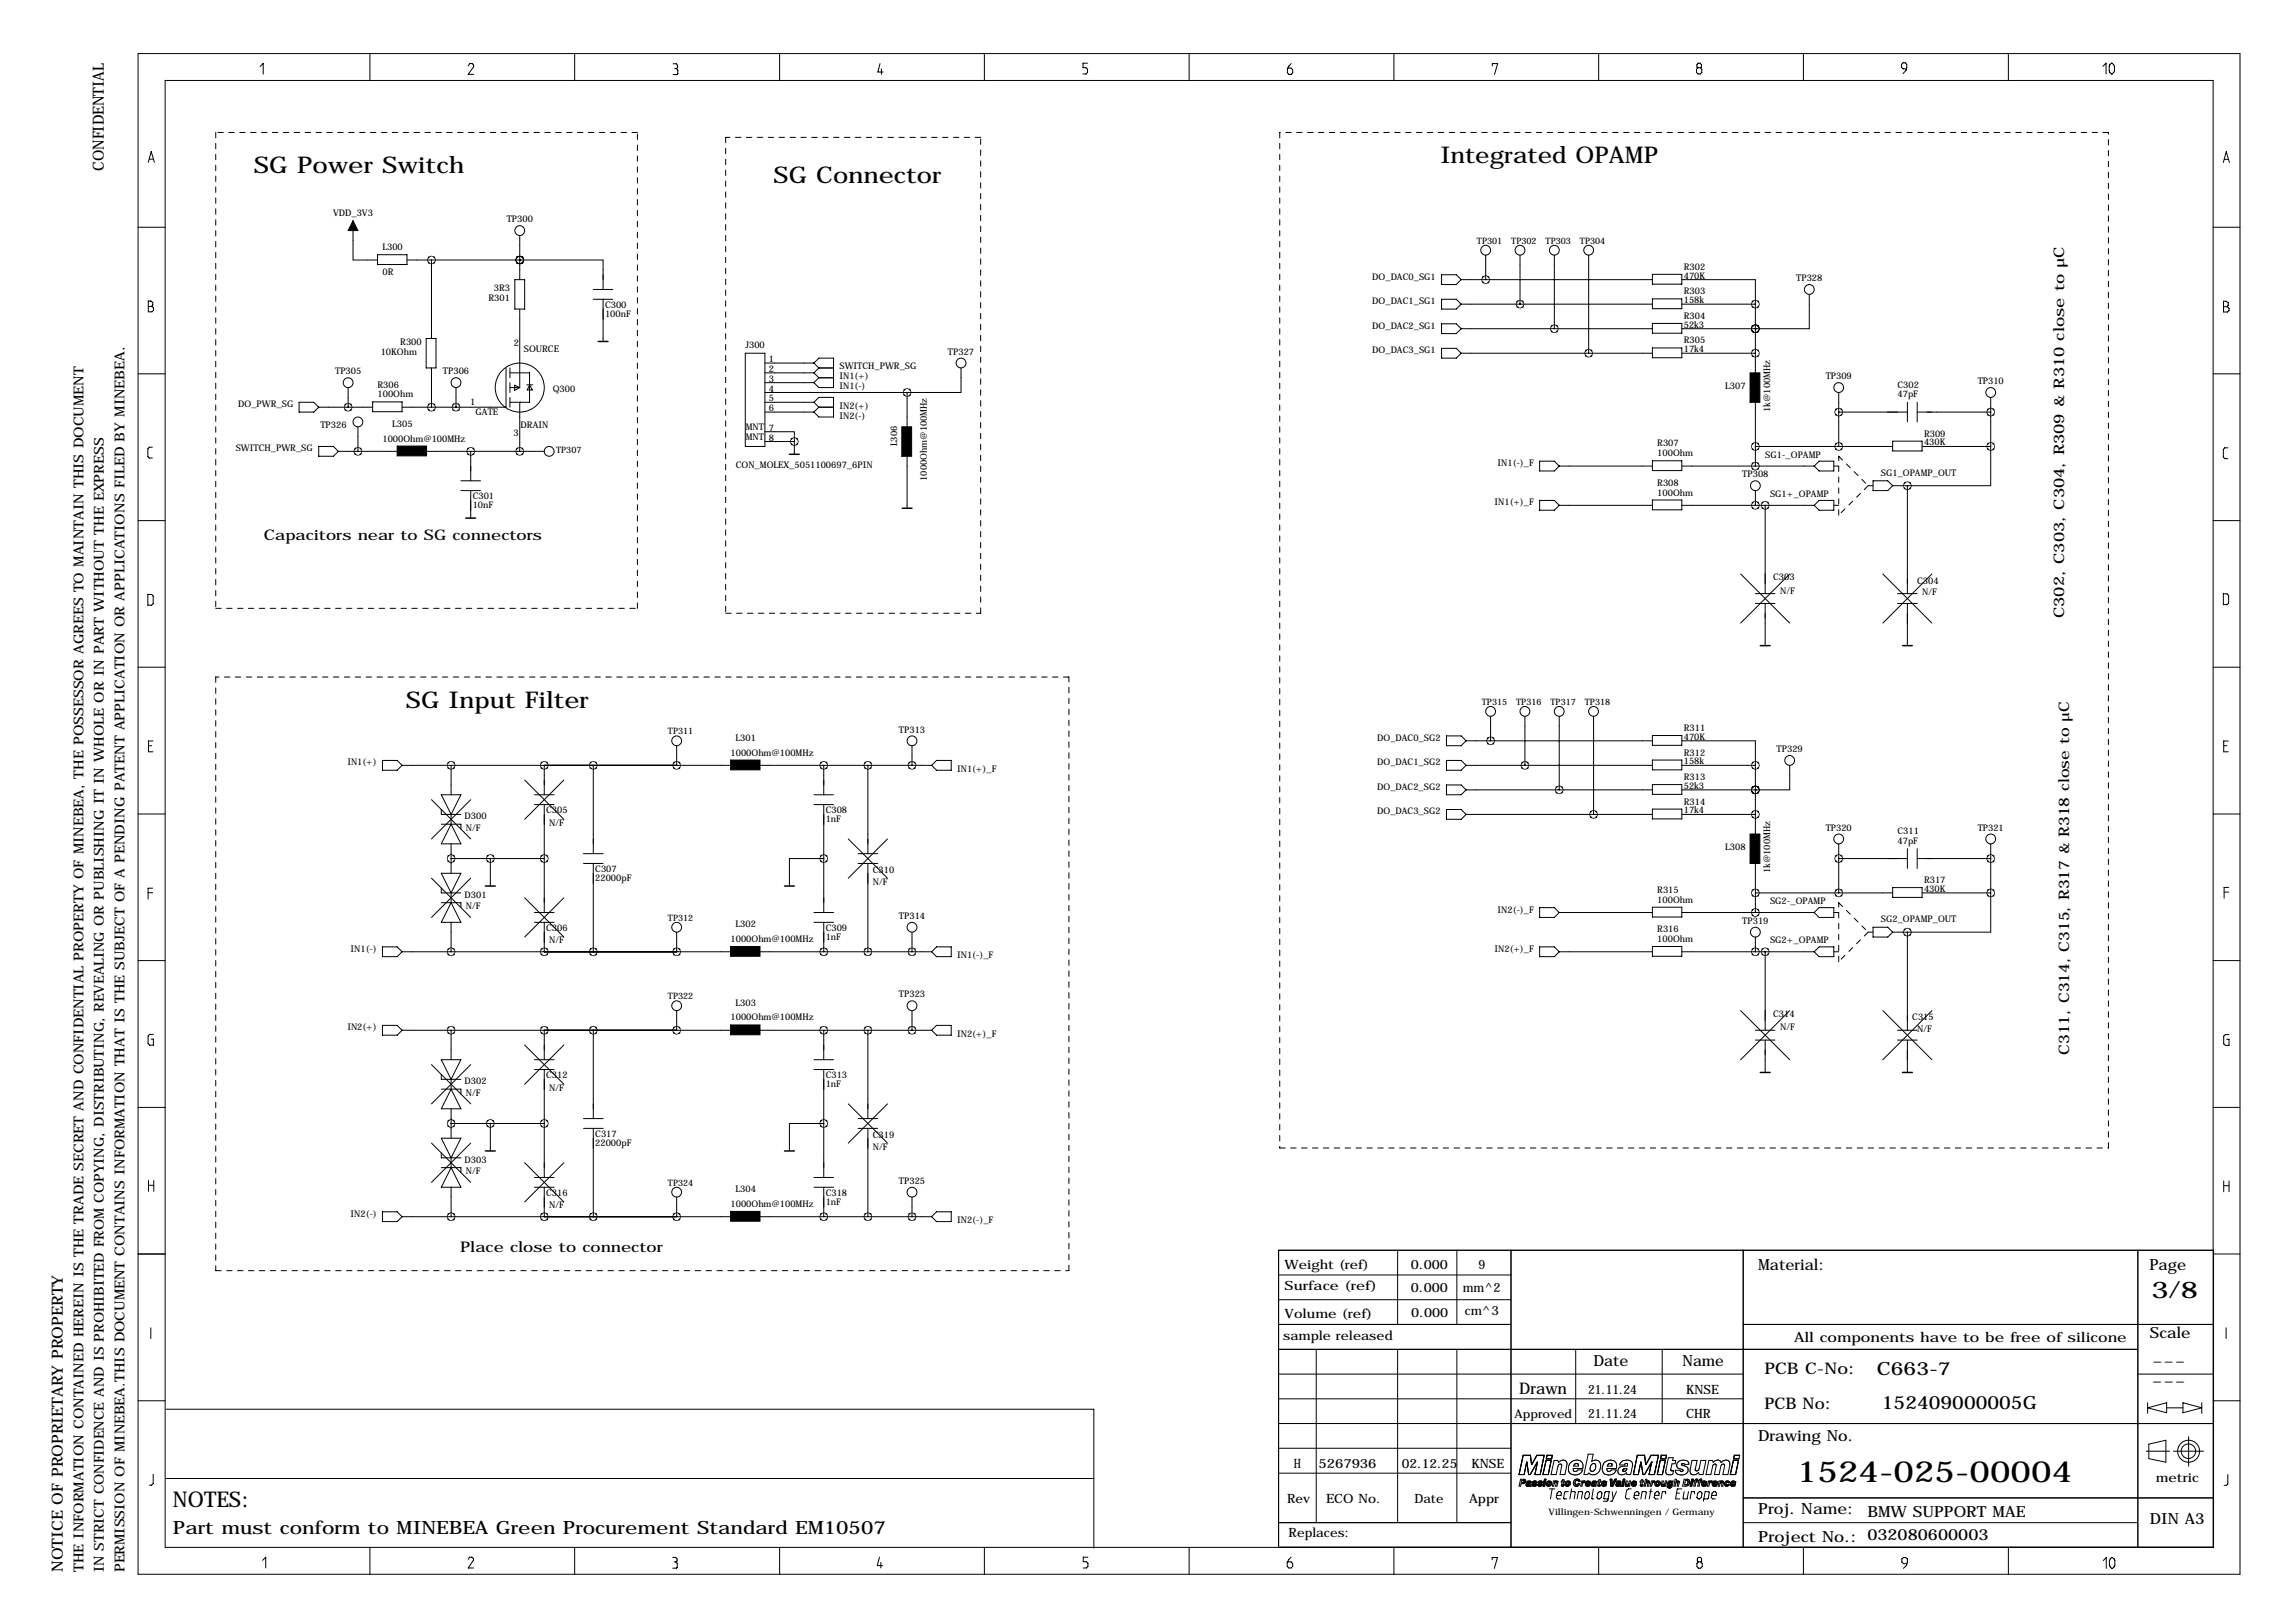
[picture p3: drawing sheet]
<svg xmlns="http://www.w3.org/2000/svg" width="594mm" height="419mm" viewBox="0 0 594 419" stroke-linecap="round" stroke-linejoin="round" font-family="sans-serif">
<defs><g id="words">
<text font-size="7.6" x="465.4" y="383.7">1524-025-00004</text>
<g font-size="6">
<text x="65.7" y="44.8">SG Power Switch</text>
<text x="200.4" y="47.3">SG Connector</text>
<text x="373.1" y="42.2">Integrated OPAMP</text>
<text x="105.1" y="183.2">SG Input Filter</text>
<text x="557.2" y="335.9">3/8</text>
</g>
<text font-size="5.6" x="44.8" y="390">NOTES:</text>
<g font-size="4.7">
<text x="486.2" y="355.9">C663-7</text>
<text x="487.4" y="364.7">152409000005G</text>
<text x="44.8" y="397.2">Part must conform to MINEBEA Green Procurement Standard EM10507</text>
</g>
<g font-size="4.1">
<text x="457" y="355.8">PCB C-No:</text>
<text x="393.5" y="360.9">Drawn</text>
<text x="457" y="364.7">PCB No:</text>
</g>
<g font-size="4">
<text x="26.9" y="44.3" transform="rotate(-90 26.9 44.3)">CONFIDENTIAL</text>
<text x="455.4" y="328.7">Material:</text>
<text x="556.7" y="328.7">Page</text>
<text x="556.9" y="346.5">Scale</text>
<text x="412.7" y="353.6">Date</text>
<text x="435.8" y="353.6">Name</text>
<text x="557.3" y="358.9">---</text>
<text x="455.4" y="373.1">Drawing No.</text>
<text x="455.4" y="392">Proj. Name:</text>
<text x="483.7" y="392.6">BMW SUPPORT MAE</text>
<text x="556.9" y="394.5">DIN A3</text>
<text x="455.4" y="399.1">Project No.: 032080600003</text>
<text x="16.3" y="407" transform="rotate(-90 16.3 407)">NOTICE OF PROPRIETARY PROPERTY</text>
</g>
<text font-size="3.9" x="557.4" y="353.7">---</text>
<g font-size="3.8">
<text x="68.4" y="139.9">Capacitors near to SG connectors</text>
<text x="534.7" y="160" transform="rotate(-90 534.7 160)">C302, C303, C304, R309 &amp; R310 close to µC</text>
<text x="535.9" y="273" transform="rotate(-90 535.9 273)">C311, C314, C315, R317 &amp; R318 close to µC</text>
<text x="119.2" y="324.1">Place close to connector</text>
</g>
<g font-size="3.6">
<text x="464.7" y="347.3">All components have to be free of silicone</text>
<text x="21.6" y="407" transform="rotate(-90 21.6 407)">THE INFORMATION CONTAINED HEREIN IS THE TRADE SECRET AND CONFIDENTIAL PROPERTY OF MINEBEA, THE POSSESSOR AGREES TO MAINTAIN THIS DOCUMENT</text>
<text x="26.9" y="407" transform="rotate(-90 26.9 407)">IN STRICT CONFIDENCE AND IS PROHIBITED FROM COPYING, DISTRIBUTING, REVEALING OR PUBLISHING IT IN WHOLE OR IN PART WITHOUT THE EXPRESS</text>
<text x="32.3" y="407" transform="rotate(-90 32.3 407)">PERMISSION OF MINEBEA.THIS DOCUMENT CONTAINS INFORMATION THAT IS THE SUBJECT OF A PENDING PATENT APPLICATION OR APPLICATIONS FILED BY MINEBEA.</text>
</g>
<g font-size="3.3">
<text x="332.7" y="328.6">Weight (ref)</text>
<text x="365.4" y="328.4">0.000</text>
<text x="382.9" y="328.4">9</text>
<text x="332.7" y="334">Surface (ref)</text>
<text x="365.4" y="334.6">0.000</text>
<text x="378.9" y="334.4">mm^2</text>
<text x="332.7" y="341.1">Volume (ref)</text>
<text x="365.5" y="340.9">0.000</text>
<text x="379.4" y="340.4">cm^3</text>
<text x="332.3" y="346.9">sample released</text>
<text x="411.3" y="360.8">21.11.24</text>
<text x="436.7" y="360.8">KNSE</text>
<text x="411.3" y="367.2">21.11.24</text>
<text x="436.7" y="367.2">CHR</text>
<text x="335.1" y="379.9">H</text>
<text x="341.5" y="379.9">5267936</text>
<text x="363.1" y="379.9">02.12.25</text>
<text x="381.1" y="379.9">KNSE</text>
<text x="558.4" y="383.7">metric</text>
<text x="333.4" y="389.1">Rev</text>
<text x="343.5" y="389.1">ECO No.</text>
<text x="366.4" y="389.1">Date</text>
<text x="380.5" y="389.1">Appr</text>
<text x="333.8" y="398">Replaces:</text>
</g>
<text font-size="3.1" x="392.3" y="367.2">Approved</text>
<g font-size="2.4">
<text x="86.3" y="55.9">VDD_3V3</text>
<text x="131.2" y="57.5">TP300</text>
<text x="99.1" y="64.8">L300</text>
<text x="99.1" y="71.1">0R</text>
<text x="436.1" y="69.9">R302</text>
<text x="126.5" y="77.9">R301</text>
<text x="127.9" y="75.3">3R3</text>
<text x="355.4" y="72.4">DO_DAC0_SG1</text>
<text x="436.1" y="76.2">R303</text>
<text x="436.1" y="72.1">470K</text>
<text x="465.3" y="72.8">TP328</text>
<text x="156.7" y="79.8">C300</text>
<text x="156.7" y="82">100nF</text>
<text x="355.4" y="78.7">DO_DAC1_SG1</text>
<text x="436.1" y="82.6">R304</text>
<text x="436.1" y="78.5">158k</text>
<text x="103.7" y="89.3">R300</text>
<text x="133.1" y="89.7">2</text>
<text x="355.4" y="85.1">DO_DAC2_SG1</text>
<text x="436.1" y="84.8">52k3</text>
<text x="436.1" y="88.9">R305</text>
<text x="98.6" y="91.8">10KOhm</text>
<text x="135.7" y="91">SOURCE</text>
<text x="193.1" y="90.2">J300</text>
<text x="199.1" y="93.7">1</text>
<text x="217.4" y="95.6">SWITCH_PWR_SG</text>
<text x="245.5" y="91.8">TP327</text>
<text x="355.4" y="91.4">DO_DAC3_SG1</text>
<text x="436.1" y="91.2">17k4</text>
<text x="86.8" y="96.9">TP305</text>
<text x="97.8" y="100.3">R306</text>
<text x="114.7" y="96.9">TP306</text>
<text x="143.2" y="101.6">Q300</text>
<text x="199.1" y="101.3">4</text>
<text x="199.1" y="98.8">3</text>
<text x="199.1" y="96.3">2</text>
<text x="217.4" y="98.2">IN1(+)</text>
<text x="217.4" y="100.7">IN1(-)</text>
<text x="446.8" y="100.7">L307</text>
<text x="472.9" y="98.2">TP309</text>
<text x="491.5" y="100.3">C302</text>
<text x="512.2" y="99.5">TP310</text>
<text x="61.7" y="105.4">DO_PWR_SG</text>
<text x="97.8" y="102.9">100Ohm</text>
<text x="121.8" y="104.9">1</text>
<text x="123.2" y="107.5">GATE</text>
<text x="199.1" y="103.9">5</text>
<text x="199.1" y="106.4">6</text>
<text x="217.4" y="105.8">IN2(+)</text>
<text x="458.5" y="106.7" transform="rotate(-90 458.5 106.7)">1k@100MHz</text>
<text x="491.5" y="102.9">47pF</text>
<text x="83" y="110.9">TP326</text>
<text x="101.6" y="110.5">L305</text>
<text x="133" y="112.8">3</text>
<text x="134.8" y="110.9">DRAIN</text>
<text x="193.1" y="111.3">MNT</text>
<text x="193.1" y="113.9">MNT</text>
<text x="199.1" y="111.5">7</text>
<text x="217.4" y="108.3">IN2(-)</text>
<text x="498.3" y="113">R309</text>
<text x="61.1" y="116.8">SWITCH_PWR_SG</text>
<text x="99.1" y="114.3">1000Ohm@100MHz</text>
<text x="199.1" y="114">8</text>
<text x="232.4" y="115.6" transform="rotate(-90 232.4 115.6)">L306</text>
<text x="429.3" y="115.6">R307</text>
<text x="429.3" y="118.1">100Ohm</text>
<text x="457.2" y="118.5">SG1-_OPAMP</text>
<text x="498.3" y="115.3">430K</text>
<text x="190.6" y="121">CON_MOLEX_5051100697_6PIN</text>
<text x="240" y="124.5" transform="rotate(-90 240 124.5)">1000Ohm@100MHz</text>
<text x="387.9" y="120.7">IN1(-)_F</text>
<text x="429.3" y="125.7">R308</text>
<text x="451.3" y="123.6">TP308</text>
<text x="487.2" y="123.2">SG1_OPAMP_OUT</text>
<text x="122.4" y="129.3">C301</text>
<text x="122.4" y="131.6">10nF</text>
<text x="387.1" y="130.8">IN1(+)_F</text>
<text x="429.3" y="128.3">100Ohm</text>
<text x="458.5" y="128.7">SG1+_OPAMP</text>
<text x="459.3" y="150.3">C303</text>
<text x="461.1" y="153.7">N/F</text>
<text x="496.6" y="151.1">C304</text>
<text x="497.8" y="154.1">N/F</text>
<text x="190.5" y="191.8">L301</text>
<text x="232.8" y="189.6">TP313</text>
<text x="356.7" y="191.8">DO_DAC0_SG2</text>
<text x="436.1" y="189.2">R311</text>
<text x="436.1" y="191.5">470K</text>
<text x="189.2" y="195.6">1000Ohm@100MHz</text>
<text x="436.1" y="195.6">R312</text>
<text x="436.1" y="197.9">158k</text>
<text x="460.2" y="194.7">TP329</text>
<text x="90" y="198.1">IN1(+)</text>
<text x="247.9" y="199.8">IN1(+)_F</text>
<text x="356.7" y="198.1">DO_DAC1_SG2</text>
<text x="436.1" y="201.9">R313</text>
<text x="356.7" y="204.5">DO_DAC2_SG2</text>
<text x="436.1" y="204.2">52k3</text>
<text x="436.1" y="208.3">R314</text>
<text x="120.3" y="212.1">D300</text>
<text x="120.6" y="215">N/F</text>
<text x="141.5" y="210.6">C305</text>
<text x="142.2" y="213.8">N/F</text>
<text x="213.9" y="210.6">C308</text>
<text x="213.9" y="212.9">1nF</text>
<text x="356.7" y="210.8">DO_DAC3_SG2</text>
<text x="436.1" y="210.6">17k4</text>
<text x="472.9" y="215">TP320</text>
<text x="491.5" y="215.9">C311</text>
<text x="512.2" y="215">TP321</text>
<text x="446.8" y="220.1">L308</text>
<text x="491.5" y="218.4">47pF</text>
<text x="154.2" y="225.8">C307</text>
<text x="226.1" y="226.1">C310</text>
<text x="458.5" y="226.1" transform="rotate(-90 458.5 226.1)">1k@100MHz</text>
<text x="120.3" y="232.4">D301</text>
<text x="154.2" y="228.1">22000pF</text>
<text x="226.1" y="229">N/F</text>
<text x="429.3" y="231.1">R315</text>
<text x="429.3" y="233.7">100Ohm</text>
<text x="498.3" y="228.6">R317</text>
<text x="498.3" y="230.9">430K</text>
<text x="120.6" y="235.3">N/F</text>
<text x="232.8" y="237.9">TP314</text>
<text x="387.9" y="236.2">IN2(-)_F</text>
<text x="451.3" y="239.2">TP319</text>
<text x="458.5" y="234.1">SG2-_OPAMP</text>
<text x="487.2" y="238.8">SG2_OPAMP_OUT</text>
<text x="141.5" y="241">C306</text>
<text x="142.2" y="244.2">N/F</text>
<text x="189.2" y="243.8">1000Ohm@100MHz</text>
<text x="190.5" y="240">L302</text>
<text x="213.9" y="241">C309</text>
<text x="213.9" y="243.3">1nF</text>
<text x="429.3" y="241.3">R316</text>
<text x="429.3" y="243.8">100Ohm</text>
<text x="458.5" y="244.2">SG2+_OPAMP</text>
<text x="90.8" y="246.4">IN1(-)</text>
<text x="247.9" y="248">IN1(-)_F</text>
<text x="387.1" y="246.4">IN2(+)_F</text>
<text x="190.5" y="260.4">L303</text>
<text x="232.8" y="258.2">TP323</text>
<text x="459.3" y="263.3">C314</text>
<text x="90" y="266.7">IN2(+)</text>
<text x="189.2" y="264.2">1000Ohm@100MHz</text>
<text x="247.9" y="268.4">IN2(+)_F</text>
<text x="461.1" y="266.7">N/F</text>
<text x="495.3" y="264.2">C315</text>
<text x="496.6" y="267.1">N/F</text>
<text x="120.3" y="280.7">D302</text>
<text x="141.5" y="279.1">C312</text>
<text x="213.9" y="279.1">C313</text>
<text x="213.9" y="281.4">1nF</text>
<text x="120.6" y="283.6">N/F</text>
<text x="142.2" y="282.3">N/F</text>
<text x="154.2" y="294.4">C317</text>
<text x="154.2" y="296.7">22000pF</text>
<text x="226.1" y="294.6">C319</text>
<text x="226.1" y="297.6">N/F</text>
<text x="120.3" y="301">D303</text>
<text x="120.6" y="303.9">N/F</text>
<text x="141.5" y="309.6">C316</text>
<text x="190.5" y="308.6">L304</text>
<text x="213.9" y="309.6">C318</text>
<text x="213.9" y="311.9">1nF</text>
<text x="232.8" y="306.5">TP325</text>
<text x="90.8" y="315">IN2(-)</text>
<text x="142.2" y="312.8">N/F</text>
<text x="189.2" y="312.4">1000Ohm@100MHz</text>
<text x="247.9" y="316.6">IN2(-)_F</text>
</g>
<g font-size="2.3">
<text x="382.5" y="63.1">TP301</text>
<text x="391.4" y="63.1">TP302</text>
<text x="400.3" y="63.1">TP303</text>
<text x="409.2" y="63.1">TP304</text>
<text x="144" y="117.2">TP307</text>
<text x="383.8" y="182.5">TP315</text>
<text x="392.7" y="182.5">TP316</text>
<text x="401.6" y="182.5">TP317</text>
<text x="410.5" y="182.5">TP318</text>
<text x="173" y="190.1">TP311</text>
<text x="173" y="238.3">TP312</text>
<text x="173" y="258.7">TP322</text>
<text x="173" y="306.9">TP324</text>
<text x="401.1" y="392.2">Villingen-Schwenningen / Germany</text>
</g>
</g></defs>
<g fill="none" stroke="#000" stroke-width=".26">
<path d="M35.8 13.9h544.4v393.6h-544.4zM67.4 17.2l.8-.8v2.8M95.8 13.9v6.9M121.3 17.1l.4-.6h.6l.4 .4v.4l-1.4 2h1.4M148.8 13.9v6.9M174.3 16.5h.9l.3 .4v.6l-.3 .2M174.8 17.7h.4M175.2 17.7l.4 .4v1l-.2 .2h-1.1M201.9 13.9v6.9M227.9 16.5l-.5 2.1h1.4M228.3 17.8v1.5M255 13.9v6.9"/>
<path d="M281.7 16.4h-1.2v1.1h.8l.4 .4v.8l-.4 .5h-.8M308 13.9v6.9M334.4 16.5l-.9 1.3v1l.4 .5h.5l.4-.5v-.8l-.4-.4h-.8M361 13.9v6.9M386.5 17.1v-.6h1.4l-.8 2.8M414.1 13.9v6.9M439.8 17.5l-.4 .4v.8l.4 .5h.6l.4-.5v-.8l-.4-.4M439.8 17.5l-.3-.1v-.6l.3-.4h.6l.3 .4v.6l-.3 .1M439.8 17.5h.6M467.1 13.9v6.9M493.8 17.8h-.9l-.4-.4v-.7l.4-.4h.6l.4 .4-.2 1.5-.8 .9M520.2 13.9v6.9"/>
<path d="M544.7 17.2l.8-.8v2.8M546.9 16.4l.6 .4 .2 .4v1.1l-.6 .9-.6-.5-.2-.4v-1.1zM35.8 58.8h7M38.4 42l.8-2.8 .8 2.8M38.7 41.2h1M91.4 57.1v10.2h6.4M573.2 58.8h7M575.9 42.1l.7-2.8 .8 2.8M576.1 41.2h1.1M38.4 79.3h1l.4 .4v.6l-.4 .4h-1v-2.8l.8 .1 .4 .3v.6l-.4 .4M97.8 65.9h7.6v2.6h-7.6zM105.4 67.3h29.2"/>
<path d="M111.8 67.3v20.3M133.3 72.4h2.6v7.6h-2.6zM134.6 67.3h.1M134.6 67.3h21.6v7.6M134.6 61v11.4M153.7 74.9h5M153.7 77.5h5M156.2 77.5v10.9M373.4 77.5h3.8l1.3 1.2-1.3 1.3h-3.8zM373.4 71.1h3.8l1.3 1.3-1.3 1.3h-3.8zM378.5 78.7h49.5M378.5 72.4h49.5"/>
<path d="M384.8 66v6.4M393.7 66v12.7M402.6 66v19.1M411.5 66v25.4M428 71h7.6v2.6h-7.6zM428 77.4h7.6v2.5h-7.6zM435.6 72.4h19.1v6.3M435.6 78.7h19.1M454.7 78.7v17.8M468.6 76.2v8.9h-13.9M575.9 79.4h1l.4 .4v.6l-.4 .4h-1v-2.8h.6l.6 .4v.6l-.4 .4M35.8 96.8h7"/>
<path d="M110.4 87.6h2.5v7.6h-2.5zM111.8 95.2v10.2M131.1 95.2v10.2h-27M132.1 95.2v2.6M132.1 99.1v2.5M132.1 96.5h5.1v7.6h-5.1M134.6 80.1v20.2M136.4 99.6h1.6M137.2 99.6l.7 1.3h-1.3l.6-1.2M193 91.4h5.1v24.2h-5.1zM198.1 96.5h12.7M198.1 99.1h12.7"/>
<path d="M198.1 94h12.7M210.8 94l1.3-1.3h3.8v7.6h-3.8l-1.3-1.2M210.8 96.5l1.3 1.3M210.8 94l1.3 1.2M212.1 95.2h3.8M212.1 95.2l-1.3 1.3M212.1 97.8h3.8M212.1 97.8l-1.3 1.3M248.9 95.2v6.4h-14M373.4 83.8h3.8l1.3 1.3-1.3 1.3h-3.8zM373.4 90.2h3.8l1.3 1.2-1.3 1.3h-3.8zM378.5 85.1h49.5"/>
<path d="M378.5 91.4h49.5M428 83.7h7.6v2.6h-7.6zM428 90.1h7.6v2.5h-7.6zM435.6 85.1h19.1M435.6 91.4h19.1M454.7 85.1h.1M573.2 96.8h7M39.5 115.8h-.8l-.4 .4v2l.4 .4h.8M77.5 104.1h3.8l1.2 1.3-1.2 1.3h-3.8zM82.5 105.4h14M82.5 115.6h3.9l1.2 1.2-1.2 1.3h-3.9zM87.6 116.8h15.3"/>
<path d="M90.2 100.3v5.1M92.7 110.5v6.3M96.5 104h7.6v2.6h-7.6zM110.5 116.8h30.5M118.1 100.3v5.1M121.9 116.8v7.7M132.1 102.9v2.5M132.1 100.3h2.5M134.5 100.3l-1.2-.6v1.3l1.3-.7M134.6 104.1h.1M134.6 104.1v12.7M198.1 111.8h7.6v2.5"/>
<path d="M198.1 106.7h12.7M198.1 104.1h12.7M198.1 101.6h36.8M198.1 114.3h7.6M205.7 114.3v3.3M210.8 104.1l1.3-1.2h3.8v5h-3.8l-1.3-1.2M210.8 104.1l1.3 1.3M212.1 105.4h3.8M212.1 105.4l-1.3 1.3M234.9 101.6v8.9M234.9 118.1v13.5M398.8 119.4h3.8l1.3 1.2-1.3 1.3h-3.8z"/>
<path d="M428 119.3h7.6v2.5h-7.6zM454.7 104.1v16.5M454.7 115.6h35.5M476.2 101.6v14M476.2 106.7h17.8M490.2 114.2h7.6v2.5h-7.6zM494 104.1v5.1M496.6 104.1v5.1M496.6 106.7h19M497.8 115.6h17.8M515.6 115.6v10.1h-21.6M515.6 102.9v12.7"/>
<path d="M577 115.9h-.8l-.3 .4v2l.3 .4h.8M35.8 134.8h7M119.4 124.5h5.1M119.4 127h5.1M121.9 127v7.1M398.8 129.5h3.8l1.3 1.3-1.3 1.3h-3.8zM403.9 130.8h24.1M403.9 120.6h24.1M428 129.4h7.6v2.6h-7.6zM435.6 130.8h34.3M435.6 120.6h34.3M454.7 127v3.8"/>
<path d="M457.2 130.8v22.9M469.9 120.6l1.3-1.2h3.8v2.5h-3.8zM471.2 129.5h3.8v2.6h-3.8l-1.3-1.3zM475 130.8h1.2M475 120.6h1.2M483.9 125.7h1.2M485.1 124.5h3.8l1.3 1.2-1.3 1.3h-3.8zM490.2 125.7h3.8M494 125.7v28M573.2 134.8h7M38.3 153.9h1l.4 .4v2l-.4 .4h-1zM450.8 148.6l12.7 12.7"/>
<path d="M454.7 156.2h5M454.7 153.7h5M457.2 156.2v10.9M463.5 148.6l-12.7 12.7M487.7 148.6l12.7 12.7M491.5 156.2h5.1M491.5 153.7h5.1M494 156.2v10.9M500.4 148.6l-12.7 12.7M575.9 153.7h.9l.4 .4v2l-.4 .4h-.9zM35.8 172.7h7M573.2 172.7h7"/>
<path d="M38.5 193h.8M39.6 191.8h-1.1v2.8h1.1M99.1 196.8h3.8l1.2 1.3-1.2 1.3h-3.8zM104.1 198.1h85.1M116.8 198.1v7.6M141 198.1v7.6M153.7 198.1v22.9M175.3 193v5.1M196.8 198.1h44.5M213.4 198.1v7.6M224.8 198.1v22.9M236.2 193v5.1"/>
<path d="M242.6 196.8h3.8v2.6h-3.8l-1.3-1.3zM374.6 190.5h3.9l1.2 1.3-1.2 1.2h-3.9zM374.6 196.8h3.9l1.2 1.3-1.2 1.3h-3.9zM379.7 191.8h48.3M379.7 198.1h48.3M386.1 185.4v6.4M395 185.4v12.7M403.9 185.4v19.1M412.7 185.4v25.4M428 190.4h7.6v2.5h-7.6zM428 196.7h7.6v2.6h-7.6zM435.6 191.8h19.1v6.3"/>
<path d="M435.6 198.1h19.1M454.7 198.1v17.8M463.5 198.1v6.4h-8.8M576 193h.8M577.1 191.8h-1.1v2.8h1.1M35.8 210.7h7M111.8 207l10.1 10.2M114.3 209.5v1.3h5.1M114.3 213.4h5.1v1.2M114.3 205.7h5.1l-2.6 5.1zM116.8 213.4l2.6 5h-5.1zM116.8 210.8v2.6"/>
<path d="M116.8 218.4v7.7M121.9 207l-10.1 10.2M135.9 201.9l10.1 10.2M138.4 205.7h5.1M138.4 208.3h5.1M141 208.3v27.9M146 201.9l-10.1 10.2M210.8 205.7h5.1M210.8 208.3h5.1M213.4 208.3v27.9M219.7 217.2l10.2 10.1M229.9 217.2l-10.2 10.1"/>
<path d="M374.6 203.2h3.9l1.2 1.3-1.2 1.2h-3.9zM374.6 209.5h3.9l1.2 1.3-1.2 1.3h-3.9zM379.7 204.5h48.3M379.7 210.8h48.3M428 203.1h7.6v2.5h-7.6zM428 209.4h7.6v2.6h-7.6zM435.6 204.5h19.1M435.6 210.8h19.1M454.7 204.5h.1M476.2 218.4v12.7M494 219.7v5.1M496.6 219.7v5.1"/>
<path d="M515.6 218.4v12.7M573.2 210.7h7M38.4 231.1h1.1M39.5 229.9h-1.1v2.8M111.8 227.3l10.1 10.2M114.3 233.7h5.1v1.2M114.3 229.9v1.2h5.1M114.3 226.1h5.1l-2.6 5zM116.8 222.2h24.2M116.8 231.1v2.6M116.8 238.7v7.7M116.8 233.7l2.6 5.1h-5.1z"/>
<path d="M121.9 227.3l-10.1 10.2M127 222.2v7.2M135.9 232.4l10.1 10.2M138.4 236.2h5.1M138.4 238.8h5.1M141 238.8v7.6M146 232.4l-10.1 10.2M151.1 221h5.1M151.1 223.5h5.1M153.7 223.5v22.9M210.8 236.2h5.1M210.8 238.8h5.1"/>
<path d="M213.4 222.2h-8.9v7.2M213.4 238.8v7.6M222.2 221h5.1M222.2 223.5h5.1M224.8 223.5v22.9M398.8 234.9h3.8l1.3 1.3-1.3 1.3h-3.8zM403.9 236.2h24.1M428 234.8h7.6v2.6h-7.6zM435.6 236.2h34.3M454.7 223.5v12.7M454.7 231.1h35.5M469.9 236.2l1.3-1.3h3.8v2.6h-3.8z"/>
<path d="M475 236.2h1.2M476.2 222.2h17.8M490.2 229.8h7.6v2.5h-7.6zM496.6 222.2h19M497.8 231.1h17.8M515.6 231.1v10.2h-21.6M576.1 230.9h1.1M577.2 229.7h-1.1v2.8M35.8 248.7h7M99.1 245.1h3.8l1.2 1.3-1.2 1.2h-3.8zM104.1 246.4h85.1M175.3 241.3v5.1"/>
<path d="M196.8 246.4h44.5M236.2 241.3v5.1M242.6 245.1h3.8v2.5h-3.8l-1.3-1.2zM398.8 245.1h3.8l1.3 1.3-1.3 1.2h-3.8zM403.9 246.4h24.1M428 245h7.6v2.5h-7.6zM435.6 246.4h34.3M454.7 242.6v3.8M457.2 246.4v20.3M471.2 245.1h3.8v2.5h-3.8l-1.3-1.2zM483.9 241.3h1.2M485.1 240h3.8l1.3 1.3-1.3 1.3h-3.8z"/>
<path d="M490.2 241.3h3.8M494 241.3v25.4M573.2 248.7h7M39.7 267.8h-.9l-.4 .4v2l.4 .4h.9v-1.6h-.5M99.1 265.4h3.8l1.2 1.3-1.2 1.3h-3.8zM104.1 266.7h85.1M111.8 275.6l10.1 10.2M114.3 278.1v1.3h5.1M114.3 274.3h5.1l-2.6 5.1zM116.8 266.7v7.6M116.8 279.4v2.5M121.9 275.6l-10.1 10.2"/>
<path d="M135.9 270.5l10.1 10.2M138.4 274.3h5.1M138.4 276.9h5.1M141 266.7v7.6M141 276.9v27.9M146 270.5l-10.1 10.2M153.7 266.7v22.9M175.3 261.6v5.1M196.8 266.7h44.5M210.8 274.3h5.1M210.8 276.9h5.1M213.4 266.7v7.6"/>
<path d="M213.4 276.9v27.9M224.8 266.7v22.9M236.2 261.6v5.1M242.6 265.4h3.8v2.6h-3.8l-1.3-1.3zM450.8 261.6l12.7 12.7M454.7 269.2h5M454.7 266.7h5M457.2 269.2v8.4M463.5 261.6l-12.7 12.7M487.7 261.6l12.7 12.7M491.5 269.2h5.1M491.5 266.7h5.1"/>
<path d="M494 269.2v8.4M500.4 261.6l-12.7 12.7M577.3 267.8h-.9l-.4 .4v2l.4 .4h.9v-1.6h-.6M35.8 286.7h7M111.8 295.9l10.1 10.2M114.3 281.9h5.1v1.3M114.3 298.4v1.3h5.1M114.3 294.6h5.1l-2.6 5.1zM116.8 287v7.6M116.8 299.7v2.6M116.8 281.9l2.6 5.1h-5.1zM116.8 290.8h24.2"/>
<path d="M121.9 295.9l-10.1 10.2M127 290.8v7.1M151.1 289.6h5.1M151.1 292.1h5.1M153.7 292.1v22.9M213.4 290.8h-8.9v7.1M219.7 285.8l10.2 10.1M222.2 289.6h5.1M222.2 292.1h5.1M224.8 292.1v22.9M229.9 285.8l-10.2 10.1M573.2 286.7h7"/>
<path d="M38.5 306.8h1.3M38.5 305.6v2.8M39.8 305.6v2.8M99.1 313.7h3.8l1.2 1.3-1.2 1.2h-3.8zM104.1 315h85.1M114.3 302.3h5.1v1.2M116.8 307.3v7.7M116.8 302.3l2.6 5h-5.1zM135.9 301l10.1 10.1M138.4 307.3h5.1M138.4 304.8h5.1M141 307.3v7.7"/>
<path d="M146 301l-10.1 10.1M175.3 309.9v5.1M196.8 315h44.5M210.8 307.3h5.1M210.8 304.8h5.1M213.4 307.3v7.7M236.2 309.9v5.1M241.3 315l1.3-1.3h3.8v2.5h-3.8zM576 305.7v2.8M576 306.9h1.3M577.3 305.7v2.8M35.8 324.6h7"/>
<path d="M331.2 336.4h60.2M331.2 330h60.2M362 323.6v19.2M377.3 323.6v19.2M391.4 323.6v77M451.5 323.6v77M553.7 323.6v77M573.2 324.6h7M39.1 343.7v2.8M331.2 349.3h222.5M331.2 342.8h60.2M331.2 355.7h120.3"/>
<path d="M340.9 349.3v44.9M362 349.3v44.9M377.3 349.3v44.9M408.1 349.3v19.2M430.5 349.3v19.2M451.5 342.8h121.8M553.7 355.7h19.6M576.6 343.7v2.8M35.8 362.6h7M43.1 364.8h240.2v36M331.2 368.5h242.1M331.2 374.9h60.2"/>
<path d="M331.2 362.1h120.3M394.5 376.7h1.9l.3 2.4 1.4-2.4h1.8l-1 5h-1.3l.6-3.2-1.9 3.2h-.4l-.4-3.2-.7 3.2h-1.4zM400.5 378.1h1.3l-.8 3.6h-1.4zM400.7 376.7h1.4l-.2 .9h-1.4zM402.5 378.1h1l.2 .5a1.18 1.18 0 0 1 1.2-.7 1.18 1.18 0 0 1 1 1l-.6 2.8h-1.2l.4-2.6a.62 .62 0 0 0-.7 0 .62 .62 0 0 0-.3 .6l-.5 2h-1.3zM404.9 378h.1M406.8 378.7a1.9 1.9 0 0 1 3.2 .4v1h-2.5a.63 .63 0 0 0 .4 .8 .63 .63 0 0 0 .8-.4h1.2a1.98 1.98 0 0 1-1.8 1.3 1.98 1.98 0 0 1-1.9-1.1v-.9zM407.8 379.1l.5-.3a.47 .47 0 0 1 .5 .2 .47 .47 0 0 1 0 .5h-1.2zM408.7 379h.1M411.4 376.4h1.2l-.4 1.9a1.47 1.47 0 0 1 2 0 1.47 1.47 0 0 1 .3 1.9 1.76 1.76 0 0 1-1.1 1.5 1.76 1.76 0 0 1-1.9-.4l-.3 .4h-.9zM415.5 378.7a1.82 1.82 0 0 1 1.9-.7 1.82 1.82 0 0 1 1.3 1.4l-.1 .7h-2.4a.6 .6 0 0 0 .3 .8 .6 .6 0 0 0 .8-.3l.1-.1h1.2a1.92 1.92 0 0 1-1.6 1.3 1.92 1.92 0 0 1-1.9-.9 2.53 2.53 0 0 1 .4-2.2zM416.6 379l.5-.2 .3 .1 .1 .6h-1.2z"/>
<path d="M417.1 378h.1M417.4 379h.1M420 378.4a1.82 1.82 0 0 1 2.9 .6l-.5 2.7h-1l-.1-.4a1.2 1.2 0 0 1-1.4 .5 1.2 1.2 0 0 1-.9-1.2l.7-.9 1.8-.2v-.5a.47 .47 0 0 0-.4-.2 .47 .47 0 0 0-.4 .4h-1.2zM424.1 376.7h1.9l.3 2.4 1.3-2.4h2l-1.1 5h-1.4l.7-3.2-1.8 3.2h-.4l-.6-3.2-.7 3.2h-1.2zM427.8 378.5h.1M430 378.1h1.3l-.7 3.6h-1.3zM430.3 376.7h1.3l-.2 .9h-1.3zM434.5 378.6a1.67 1.67 0 0 1 2.9 .2v.3h-1.1a.36 .36 0 0 0-.5-.3 .36 .36 0 0 0-.2 .4 2.13 2.13 0 0 1 1.6 .8 1.7 1.7 0 0 1-.8 1.7 1.7 1.7 0 0 1-1.9-.1l-.5-.5-.1-.5h1.3a.43 .43 0 0 0 .3 .3 .43 .43 0 0 0 .5-.3l-.4-.3a1.1 1.1 0 0 1-1.2-.5 1.1 1.1 0 0 1 .1-1.2zM435.6 379.2h.1M438.3 378.1h1.3l-.5 2.1a.49 .49 0 0 0 .5 .6 .49 .49 0 0 0 .5-.6l.4-2.1h1.4l-.8 3.6h-1l-.2-.5a1.15 1.15 0 0 1-1.5 .6 1.15 1.15 0 0 1-.6-1.5zM442.6 378.1h1l.1 .5a1.09 1.09 0 0 1 1.1-.7 1.09 1.09 0 0 1 1 .7 1.2 1.2 0 0 1 1.5-.6 1.2 1.2 0 0 1 .7 1.5l-.5 2.2h-1.3l.5-2.2v-.3l-.4-.2-.5 .4-.5 2.3h-1.3l.5-2.2-.1-.4-.2-.1-.6 .4-.5 2.3h-1.2zM449 378.1h1.3l-.8 3.6h-1.3z"/>
<path d="M449.2 376.7h1.4l-.2 .9h-1.4zM555.9 375.7h6M556.3 364.4h.1M556.3 364.4l4.9-1.3v2.6zM556.3 363.1v2.8M556.6 373.8l4.4-1v5.7l-4.4-.9zM561.2 364.4h4.2M563 375.7h7.7M565.4 363.1l4.9 1.3-4.9 1.3zM566.9 371.9v7.6M570.3 363.1v2.8M573.2 362.6h7"/>
<path d="M39.7 381.7v2.3l-.4 .5h-.6M43 382.7h240.3M331.2 394.2h60.2M331.2 381.4h60.2M393.9 382.9l1 .1 .3 .2v.4l-.5 .4h-.7l-.1 .7h-.5zM394.2 383.2h.5l.1 .4-.7 .1zM394.5 384h.1M394.7 383.6h.1M394.8 383.3h.1M394.8 383.3v.1M394.8 383.5h.1M395.6 384.5h.1"/>
<path d="M395.6 384.4h.1M395.6 384.3h.1M395.6 384.5h.3M395.6 384.3v.2M395.7 384.8h.1M395.7 384.2h.1M395.7 384.1h.5l-.2 .4M395.7 384.1l-.1 .2M395.8 384.5h.1M395.9 384.1h.1M396 384.5h.1M396 384.4h.1"/>
<path d="M396.1 383.6h.1M396.2 383.8h.1M396.2 383.7h.1M396.2 383.8l-.1 .1a.54 .54 0 0 0-.7 .1 .54 .54 0 0 0 0 .7l.3 .1M396.4 384.6h.1M396.4 384.6v.1M396.4 384.7h.1M396.4 384.7h-.3v-.1l-.4 .2M396.5 383.5v.1M396.6 383.6l-.3-.2h-.5l-.4 .3 .3 .1a.26 .26 0 0 1 .3-.2 .26 .26 0 0 1 .2 .2M396.6 383.7l-.2 .9M396.6 383.6v.1"/>
<path d="M396.8 384.4h.1M396.8 384.4l.1 .2 .5 .2M396.8 384.5l.1 .1M397.2 384.3h.1M397.2 384.3l.1 .2 .3-.1M397.2 384.3l-.4 .1M397.4 384.8h.1M397.4 383.6h.1M397.4 383.6l.1 .2M397.4 384.5h.1M397.5 383.8h.1M397.5 383.8l.2 .1a.44 .44 0 0 1 .2 .6 .44 .44 0 0 1-.5 .3"/>
<path d="M397.5 384.2h.1M397.5 383.4h.1M397.5 383.6h.1M397.5 383.6l.6 .2-.3-.4h-.5l-.3 .3v.3l.5 .2M397.5 384.2l.1 .1M397.5 383.6h-.1M397.6 384.3h.1M397.6 384.4h.1M397.6 384.3v.1M397.7 383.6h.1M398 384.4h.1M398.3 384.4h.1"/>
<path d="M398.4 383.6h.1M398.6 384.3h.1M398.6 384.3l.1 .2 .4-.1M398.6 384.3h-.3v.2l.5 .3M398.7 383.8h.1M398.7 383.7l.2 .1M398.8 384.8h.1M398.8 383.6h.1M398.8 383.6h.2l.1 .2h.4v-.2l-.3-.2h-.5l-.3 .3v.3l.7 .4M398.8 384.5h.1M398.9 383.8h.1M398.9 383.8l.5 .3"/>
<path d="M399 383.4h.1M399 384.4h.1M399 384.3h.1M399.1 384.4h.1M399.4 384.2l-.2 .5-.4 .1M399.4 384.1v.1M399.9 383.4h.4l-.3 1.3h-.3zM400 382.9h.4v.3h-.4zM400.9 384.2h.1M400.9 384.4h.1M400.9 383.9l.1 .6 .3-.1M400.9 383.9h.1"/>
<path d="M401 383.8h.1M401.1 383.7h.3M401.1 384.5h.1M401.2 383.6h.1M401.2 383.6l-.3 .3M401.3 385.4h1.4M401.3 383.6h.1M401.3 384.4h.1M401.3 383.6l.1 .1M401.4 383.7h.1M401.4 383.7l.1 .3-.2 .4M401.6 383.4h-.6a.69 .69 0 0 0-.4 1.1l.2 .2h.5l.4-.2 .2-.6"/>
<path d="M401.6 383.4h.1M401.6 383.4l.3 .5M401.8 383.7v.1M401.9 383.9h.1M402 385.4l-.4 2.6M402.5 384h.1M402.6 383.6h.1M402.6 383.6l.1-.2h-.4l-.2 1.3h.3l.1-.7M402.7 383.7l-.1 .3M402.8 383.4h.1M402.8 383.4l.7 .1-.2 1.2h-.4l.2-.8-.1-.3M402.8 383.4l-.2 .2"/>
<path d="M402.8 383.6v.1M403 383.6l-.3 .1M403 383.7h.1M403.2 387.1h1.1l.1-.6-.3-.4h-.3l-.5 .4-.2 1.2 .3 .3h.8M403.3 383.4h.1M403.4 383.5h.1M404.5 384.6h.1M404.5 384.4l.1 .3h.4l.1-.2h-.2M404.5 384.4l.1-.8h-.2v-.2h.3v-.4h.4l-.1 .4h.3l-.1 .2h-.2l-.2 .8M404.5 384.4l-.1 .1M404.8 384.4h.1M404.8 384.4l.1 .1"/>
<path d="M404.9 384.5h.1M405.6 383.5l.7-.1 .5 .4a.87 .87 0 0 1-.9 1l-.5-.5zM405.7 384.2h.1M405.8 384.4h.1M405.8 384.4l.1 .1M405.8 383.9h.1M405.8 383.9v.5M405.9 384.5h.1M405.9 383.7v.1M405.9 383.7h.4M406 384.5h.1M406 383.6l-.2 .3"/>
<path d="M406.2 386.1h-.8l-.2 .2-.2 1.6 .8 .1M406.2 384.4h.1M406.2 384.4l-.3 .1M406.2 383.6v.1M406.3 383.7h.1M406.3 383.7l-.1 .7M406.5 383.4h.1M407 386.1h.9l.1 .2-.3 1.7M407.1 385.4l-.5 2.6M407.9 383.9h.1M408.3 384.8h.1M408.5 388l.3-1.9h1l.1 .2-.3 1.7"/>
<path d="M408.5 384.4h-.1M408.5 383.2h.1M408.5 383.2a.69 .69 0 0 0-.6 .5 .69 .69 0 0 0 .2 .7l.5-.1M408.6 383.2h.1M408.6 384.3h.1M408.7 383.2l.1 .1M408.8 383.3h.1M408.8 383.3v.2h.4a.91 .91 0 0 0-1.1-.6 .91 .91 0 0 0-.6 1.2 .83 .83 0 0 0 .9 .6 .83 .83 0 0 0 .7-.7h-.4v.3M409.7 383.4h.4l-.1 .2 .6-.2-.1 .3a.39 .39 0 0 0-.4 .1 .39 .39 0 0 0-.2 .3l-.1 .6h-.4zM410.1 383.4v.1M410.6 384h.1M410.6 386.5l.5-.4h.3l.3 .4-.2 1.2-.4 .3h-.4l-.3-.3z"/>
<path d="M410.6 384a.65 .65 0 0 0 .5 .8 .65 .65 0 0 0 .8-.5h-.4M410.8 383.7l-.2 .3M410.8 383.6l.3-.2h.4l.4 .3v.4h-.9M410.8 383.6v.1M411 384.2h.1M411 384.1l.1 .4 .4-.2M411 383.9h.1M411 383.9l.2-.3 .4 .1v.2M411 383.9h.6M411.1 383.8h-.1M411.2 383.7h.1M411.4 383.6h.1"/>
<path d="M411.5 384.3h.1M411.5 383.7h.1M411.6 383.9h.1M411.6 383.8h.1M412.1 380.8a1.16 1.16 0 0 0 1.1-.6 1.16 1.16 0 0 0-.2-1.3 1.18 1.18 0 0 0-1 .7 1.18 1.18 0 0 0 .2 1.3M412.3 384.7h.1M412.5 384.4h.1M412.5 384.5h.1M412.5 384.3h.1M412.5 384.3l.6-.2-.3 .4h-.3M412.5 384.4v.1M412.5 384.3v.1"/>
<path d="M412.6 384.8h.1M412.6 384.2h.1M412.7 384.5h.1M412.7 385.4l-.4 2.5 .5 .1M412.7 383.7h.1M412.7 383.6h.1M412.8 384.1h.1M412.9 384.5h.1M413 384.4h.1M413 384.3v.1M413.2 383.8h.1M413.2 383.7h.1"/>
<path d="M413.2 383.8l-.9 .3a.39 .39 0 0 0-.1 .4 .39 .39 0 0 0 .4 .3M413.2 383.8l-.2-.2-.4 .2-.3-.1 .4-.3 .7 .1-.1 1.2M413.4 384.7h-.4v-.1l-.4 .2M413.8 386.5l.5-.4h.3l.3 .4-.2 1.2-.4 .3h-.4l-.3-.3zM413.9 384.6h.1M414.2 384.4h.1M414.2 384.4l.3 .1-.1 .2-.5-.1M414.2 384.4l.2-.8h.2l.1-.2h-.3l.1-.4h-.3l-.1 .4h-.2l-.1 .2h.2l-.1 1M414.4 384.5h.1M414.8 384h.1M414.8 384l.1 .6 .4 .2 .5-.2 .3-.3h-.4M414.8 384l.1-.2a.67 .67 0 0 1 1.2-.1v.4h-.9"/>
<path d="M415.2 384.2h.1M415.2 384.1l.1 .4 .4-.2M415.2 383.9h.5M415.2 384.4h.1M415.3 383.7h.1M415.3 383.8h-.1M415.4 383.6l-.1 .1M415.5 383.6h.1M415.6 383.6v.1M415.7 384.3h.1M415.7 383.7h.1M415.7 383.7h-.4l-.1 .2"/>
<path d="M415.7 384.7h.1M415.7 383.7v.2M415.7 383.9h.1M415.7 383.8h.1M416 383.6h.1M416.5 388h-1l-.1-.1 .3-1.6 .2-.2h.9l-.3 2.3-.3 .2h-.9M417.1 382.9h.4l.1 1.4 .7-1.4h.4l-1 1.8h-.4zM417.6 384.3h.1M417.6 386.1l.2 1.9M418.6 384.7l.3 .1M418.6 384.6v.1M418.7 386.1l-1.2 2.5h-.4"/>
<path d="M418.8 384.4h.1M418.8 384.4l.1 .1M418.9 384.5h.1M418.9 384.3h.1M418.9 384.5h.4M418.9 384.3l.6-.2-.2 .4M418.9 384.3l-.1 .1M418.9 384.8h.1M418.9 384.2h.1M419 384.5h.1M419 384.7h.1M419 384.7l-.1 .1"/>
<path d="M419.1 383.6h.4M419.1 383.6l-.1 .1M419.2 384.1h.1M419.3 384.5h.1M419.3 384.4h.1M419.5 383.7h.1M419.5 383.6v.1M419.5 383.8h.1M419.5 383.8l-.8 .2-.2 .4 .1 .2M419.5 383.7v.1M419.8 383.5l-.1 1.2h-.4l.1-.1-.3 .1M419.8 383.6l-.2-.2h-.5l-.4 .4 .3-.1"/>
<path d="M420.3 380.6h.1M420.4 380.4l.3-.2h.7l-.1 .3a.67 .67 0 0 1-.9 .4M420.4 380.4v.4M420.4 380.4h.1M420.4 380.3h.1M420.4 380.8v.1M420.5 382.9h.3l-.4 1.8h-.3zM421 384.2v.4M421 384.1l.1-.7h.4l-.1 1.1M421 384.1v.1M421 384.6v.1M421.4 384.5h.1"/>
<path d="M421.8 384.5h.1M421.8 384.5l-.5 .3-.3-.1M421.8 384.1h.1M421.8 384.1l-.2 .4h-.2M421.8 384.1l.2-.7h.4l-.3 1.3h-.4l.1-.2M422.5 385.4h-.7l-.5 .4-.3 1.9 .3 .3h.7M422.6 384h.1M422.6 384v.5a.73 .73 0 0 0 1.2-.2h-.3M422.6 384v-.1a.7 .7 0 0 1 1.2-.3l.1 .5h-1M422.6 384.3v.1M422.9 384.2h.1M422.9 384.1l.2 .4 .4-.2"/>
<path d="M423 383.9h.1M423 383.9l.2-.3h.2l.1 .3M423 383.9h.5M423.1 383.7h.1M423.3 387.1h1.1l.1-.6-.3-.4h-.4l-.4 .4-.2 1.2 .3 .3h.7M423.4 383.6h.1M423.5 384.3h.1M423.5 383.7h.1M423.5 383.9h.1M423.5 383.8h.1M424.9 384.6h.1M425 388l.3-1.9h1l.1 .2-.3 1.7"/>
<path d="M425.2 384.4h.1M425.2 384.4l.2-.8h.3v-.2h-.3l.1-.4h-.4v.4h-.3v.2h.2l-.2 1 .6 .1 .1-.2h-.2M425.2 384.4l.1 .1M425.3 384.5h.1M426.4 383.5h.1M426.4 383.5l.2-.6h-.4l-.4 1.8h.4l.1-.8 .3-.3 .3 .1-.2 1h.3l.2-.8M426.7 383.6l.1 .1M426.9 383.4h.1M427.1 383.4l-.7 .1M427.1 383.5l.1 .4M427.1 383.4v.1M427.2 383.9h.1"/>
<path d="M427.2 386.1h.7M427.6 385.4l-.4 2.6M427.7 383.4h.3v.2l.6-.2-.1 .3-.5 .2-.2 .8h-.4zM428 383.6h.1M428.5 387.1h1.2l.1-.6-.3-.4h-.4l-.4 .4-.3 1.2 .4 .3h.7M428.7 384.5h.1M428.9 383.5l.3-.1 .7 .1 .1 .6-.2 .4a.68 .68 0 0 1-1 .1 .68 .68 0 0 1 .1-1.1zM429 384.2h.1M429.1 384.4h.1M429.1 383.9l.1 .6M429.1 383.9h.1M429.1 384.3v.1"/>
<path d="M429.2 384.5h.1M429.3 384.5h.1M429.3 383.6v.1M429.5 384.4h.1M429.5 384.4l-.3 .1M429.5 383.6v.1M429.6 383.7h.1M429.6 383.7h-.4l-.1 .2M429.6 383.7v.4M429.6 384.2l-.1 .2M429.6 384.1v.1M429.6 383.8h.1"/>
<path d="M430.3 384.3h.1M430.3 384.3l.2-.9h.3v1.1M430.3 384.3l.1 .4M430.3 384.6h.1M430.7 384.3h.1M430.8 384.5h.1M431.1 384.5h.1M431.1 384.5l-.4 .3-.3-.1M431.2 384.1h.1M431.2 384.1l-.2 .4h-.2M431.2 384.1l.1-.7h.4l-.3 1.3h-.3v-.2M431.3 386.7v-.6h-.7l-.4 1.9"/>
<path d="M432.3 384.1h.1M432.3 384.2v.2l.4-.1M432.3 383.9v.3M432.3 383.9h.1M432.4 385.2h.1M432.4 383.8h.1M432.4 384.4h.1M432.5 384.4h.1M432.5 383.7h.4l-.1 .6M432.5 384.7h.1M432.6 383.6l-.3 .3M432.6 383.6h.1"/>
<path d="M432.7 384.3h.1M432.8 384.5h.1M432.8 380.6h.1M432.8 384.5l-.3 .5-.7-.2 .2 .3 .4 .1M432.8 380.6l.3-1.7h.8l.1-.8h-.8l.2-.8h-1.2l-.7 3.1a.93 .93 0 0 0 .7 1.4l1.1-.2 .2-.9h-.3M432.8 383.6v.1M432.8 380.6l.4 .1M432.8 384.3h.1M432.8 384.3v.2M432.9 383.9h.1M433 383.6h.1M433 383.6a.64 .64 0 0 0-1 .2 .64 .64 0 0 0 .4 .9l.4-.2"/>
<path d="M433 383.6v-.2h.4l-.4 1.5-.6 .3M433.2 380.7h.1M433.9 382.9h.3l-.1 .6 .6-.1 .2 .2-.2 1.1h-.3l.1-1-.2-.1-.4 1.1h-.4zM434.1 383.5h.1M434.3 386.5h.7M434.4 383.6l.1 .1M434.8 383.5h.1M435.6 385.4h-1.2l-.4 2.6h1.1M436.2 386.1l-.3 1.8 .2 .1h.9l.3-1.9M436.2 382.9h.9a.9 .9 0 0 1 .5 .8 .9 .9 0 0 1-.4 .9l-1.4 .1zM436.5 383.2l.7 .2v.4l-.4 .6h-.5zM437 383.3h.1"/>
<path d="M437.2 383.5h.1M437.4 383.1h.1M438.1 383.4h.4l-.4 1.3h-.3zM438.2 382.9h.4l-.1 .3h-.4zM438.9 386.7l-.1-.6h-.7l-.4 1.9M439.1 383l.6-.1v.3h-.3l-.1 .2h.3l-.1 .2h-.2l-.2 1.1h-.4l.2-1.1h-.2l.1-.2 .2-.1zM439.4 383.2h.1M440.1 386.1h.4l.3 .4-.2 1.2-.4 .3h-.4l-.3-.3 .2-1.2zM440.4 383.2h.1M440.7 383.2h.1M440.7 383.2v-.3a.46 .46 0 0 0-.5 0 .46 .46 0 0 0-.2 .5h-.2v.2h.2l-.3 1.1h.4l.2-1.1h.3v-.2h-.2v-.2M440.7 383.2h-.3"/>
<path d="M440.7 384h.1M440.7 384l.3-.5 .7-.1a.52 .52 0 0 1 .3 .7h-.9M440.7 384a.6 .6 0 0 0 .3 .7 .6 .6 0 0 0 .7 0M441.1 384.2h.1M441.1 384.1l.1 .4 .4-.2M441.1 383.9h.6M441.2 383.7h.1M441.3 388l1.2-.1 .2-1.6-.1-.2h-.9l-.5 2.5M441.4 383.6l-.1 .1M441.4 383.6h.1M441.6 384.3h.1M441.6 384.3h.4l-.3 .4"/>
<path d="M441.6 383.6v.1M441.7 383.7h.1M441.7 383.7h-.5l-.1 .2M441.7 383.7v.2M441.7 383.7v.1M441.7 384.7h.1M441.7 383.9h.1M441.7 383.8h.1M442 383.6h.1M442.5 383.4h.4l-.1 .2 .6-.2-.1 .3a.41 .41 0 0 0-.4 .1 .41 .41 0 0 0-.2 .3l-.1 .6h-.3zM442.8 383.6h.1M443.3 383.4h.1"/>
<path d="M443.3 387.1h1.2l.1-.6-.4-.4h-.3l-.5 .4-.2 1.2 .4 .3h.7M443.5 384h.1M443.8 384.2h.1M443.8 384.1l.1 .4 .4-.2M443.8 384.7h.1M443.8 384.3h.1M443.8 383.9h.1M443.8 383.9h.6M443.9 383.8h.1M444.1 383.6h.1M444.3 384.3h.1M444.3 384.3h.4l-.3 .4"/>
<path d="M444.3 383.6v.1M444.4 384.7h.1M444.4 383.7h.1M444.4 384.7h-.6M444.4 383.7h-.4l-.2 .2M444.4 383.7v.1M444.4 383.9h.1M444.4 383.8h.1M444.4 383.8v.1M444.5 383.4h-.5l-.4 .3-.1 .7 .3 .3M444.5 383.4l.1 .1M444.6 383.5l.2 .1v.5h-1"/>
<path d="M444.7 383.6h.1M445.5 384h.1M445.6 383.6h.1M445.6 383.6v-.2h-.3l-.3 1.3h.4l.1-.7M445.6 383.6l.2-.2 .6 .1-.2 1.2h-.3l.1-1h-.3M445.8 383.6l-.3 .4M445.9 383.6h.1M446.3 383.4v.1M446.8 383.7l.4-.3 .7 .1 .1 .3-.7-.2-.3 .4 .1 .5 .8-.2-.2 .3a.61 .61 0 0 1-1-.2zM447.1 384.4h.1M447.2 384.5h.1M447.5 383.6v.1"/>
<path d="M447.6 383.7h.1M448.2 384h.1M448.2 384a.63 .63 0 0 0 .5 .7 .63 .63 0 0 0 .7-.4h-.3M448.5 384.7h.1M448.6 384.2h.1M448.6 384.1l.1 .4 .4-.2M448.6 383.9h.6M448.7 383.7l-.1 .2M448.7 383.7h.4M448.8 383.6v.1M448.9 383.6h.1M449.1 384.3h.1"/>
<path d="M449.1 383.6v.1M449.1 383.7h.1M449.1 384.7h.1M449.1 383.7l.1 .1M449.2 384.7h.1M449.2 383.9h.1M449.2 383.8h.1M449.2 383.8v.1M449.2 383.4l-.7 .1-.3 .5M449.2 383.4l.1 .1M449.3 383.5l.2 .1v.5h-.9M449.4 383.6h.1"/>
<path d="M451.5 394.2h102.2M451.5 387.8h121.8M577 381.7v2.4l-.3 .4h-.6M68 403.9l.8-.8v2.8M95.8 400.6v6.9M121.3 403.7l.3-.6h.6l.4 .4v.4l-1.3 2h1.3M148.8 400.6v6.9M174.2 403.1h.8l.4 .5v.5l-.4 .2M174.7 404.3h.3M175 404.3l.4 .4v1l-.2 .2h-1M201.9 400.6v6.9M227.8 403.1l-.6 2.2h1.4"/>
<path d="M228.1 404.5v1.4M255 400.6v6.9M281.8 403.1h-1.2v1.2h.8l.4 .4v.8l-.4 .4h-.8M308 400.6v6.9M331.2 400.6v-77h242.1v77h-530.5v-379.8h530.4v379.8M334.4 403.1l-.6 .6-.4 .8v1l.4 .4h.6l.4-.4v-.8l-.4-.4h-.8M361 400.6v6.9M386.5 403.8v-.6h1.4l-.9 2.8M414.1 400.6v6.9M439.9 404.3l-.3-.2v-.6l.3-.4h.6l.2 .4v.6l-.2 .2M439.9 404.3l-.4 .4v.8l.4 .4h.6l.4-.4v-.8l-.4-.4M439.9 404.3h.6"/>
<path d="M467.1 400.6v6.9M493.9 404.8h-.9l-.4-.4v-.8l.4-.4h.6l.4 .4-.2 1.6-.8 .8M520.2 400.6v6.9M544.8 404l.7-.8v2.8M546.6 403.6l.6-.4 .6 .8v1.2l-.6 .8h-.2l-.6-.8v-1.2z"/>
<circle cx="134.6" cy="59.7" r="1.27"/>
<circle cx="384.8" cy="64.8" r="1.27"/>
<circle cx="393.7" cy="64.8" r="1.27"/>
<circle cx="402.6" cy="64.8" r="1.27"/>
<circle cx="411.5" cy="64.8" r="1.27"/>
<circle cx="468.6" cy="74.9" r="1.27"/>
<circle cx="90.2" cy="99.1" r="1.27"/>
<circle cx="118.1" cy="99.1" r="1.27"/>
<circle cx="248.9" cy="94" r="1.27"/>
<circle cx="92.7" cy="109.2" r="1.27"/>
<circle cx="134.6" cy="100.3" r="6.4"/>
<circle cx="142.2" cy="116.8" r="1.27"/>
<circle cx="476.2" cy="100.3" r="1.27"/>
<circle cx="515.6" cy="101.6" r="1.27"/>
<circle cx="454.7" cy="125.7" r="1.27"/>
<circle cx="175.3" cy="191.8" r="1.27"/>
<circle cx="236.2" cy="191.8" r="1.27"/>
<circle cx="386.1" cy="184.1" r="1.27"/>
<circle cx="395" cy="184.1" r="1.27"/>
<circle cx="403.9" cy="184.1" r="1.27"/>
<circle cx="412.7" cy="184.1" r="1.27"/>
<circle cx="463.5" cy="196.8" r="1.27"/>
<circle cx="476.2" cy="217.2" r="1.27"/>
<circle cx="515.6" cy="217.2" r="1.27"/>
<circle cx="175.3" cy="240" r="1.27"/>
<circle cx="236.2" cy="240" r="1.27"/>
<circle cx="454.7" cy="241.3" r="1.27"/>
<circle cx="175.3" cy="260.3" r="1.27"/>
<circle cx="236.2" cy="260.3" r="1.27"/>
<circle cx="175.3" cy="308.6" r="1.27"/>
<circle cx="236.2" cy="308.6" r="1.27"/>
<circle cx="566.8" cy="375.7" r="1.88"/>
<circle cx="566.9" cy="375.7" r="2.84"/>
</g>
<g fill="none" stroke="#000" stroke-width=".26" stroke-dasharray="1.4 1.4">
<path d="M55.9 34.3v123.2M165.1 34.3h-109.2M188 35.6v123.2M254 35.6h-66M331.5 34.3v262.9M546.1 34.3h-214.6M476.2 118.1l7.7 7.6M476.2 133.3v-15.2M483.9 125.7l-7.7 7.6M55.9 157.5h109.2M165.1 157.5v-123.2M188 158.8h66"/>
<path d="M254 158.8v-123.2M55.9 175.3v153.6M276.9 175.3h-221M476.2 233.7l7.7 7.6M476.2 248.9v-15.2M476.2 246.4h-1.2M483.9 241.3l-7.7 7.6M331.5 297.2h214.6M546.1 297.2v-262.9M55.9 328.9h221M276.9 328.9v-153.6"/>
</g>
<path d="M91.4 57.1l1.3 2.6h-2.5zM102.9 115.5h7.6v2.5h-7.6zM233.6 110.5h2.5v7.6h-2.5zM453.3 96.5h2.5v7.6h-2.5zM189.2 196.7h7.6v2.6h-7.6zM453.3 215.9h2.5v7.6h-2.5zM189.2 245h7.6v2.5h-7.6zM189.2 265.3h7.6v2.6h-7.6zM189.2 313.6h7.6v2.5h-7.6z" fill="#000" stroke="#000" stroke-width=".26"/>
<path d="M154.9 88.4h2.6M204.5 117.6h2.5M120.6 134.1h2.6M233.7 131.6h2.5M455.9 167.1h2.6M492.8 167.1h2.5M125.7 229.4h2.6M203.2 229.4h2.5M455.9 277.6h2.6M492.8 277.6h2.5M125.7 297.9h2.6M203.2 297.9h2.5" fill="none" stroke="#000" stroke-width=".38"/>
<path d="M111.7 105.4a.07 .07 0 0 0 .1 0 .07 .07 0 0 0-.1 0zM90.1 105.4a.07 .07 0 0 0 .1 0 .07 .07 0 0 0-.1 0zM134.5 116.8a.1 .1 0 0 0 .2 0 .1 .1 0 0 0-.2 0zM118 105.4a.1 .1 0 0 0 .2 0 .1 .1 0 0 0-.2 0zM134.5 67.3a.1 .1 0 0 0 .2 0 .1 .1 0 0 0-.2 0zM457.1 130.8a.1 .1 0 0 0 .2 0 .1 .1 0 0 0-.2 0zM515.5 115.6a.1 .1 0 0 0 .2 0 .1 .1 0 0 0-.2 0zM476.2 115.6a.07 .07 0 0 0 .1 0 .07 .07 0 0 0-.1 0zM454.6 120.7a.07 .07 0 0 0 .1 0 .07 .07 0 0 0-.1 0zM457.1 246.4a.1 .1 0 0 0 .2 0 .1 .1 0 0 0-.2 0zM515.5 231.1a.1 .1 0 0 0 .2 0 .1 .1 0 0 0-.2 0zM476.2 231.1a.07 .07 0 0 0 .1 0 .07 .07 0 0 0-.1 0zM454.6 236.2a.07 .07 0 0 0 .1 0 .07 .07 0 0 0-.1 0zM454.6 130.8a.07 .07 0 0 0 .1 0 .07 .07 0 0 0-.1 0zM515.5 106.7a.1 .1 0 0 0 .2 0 .1 .1 0 0 0-.2 0zM454.6 246.4a.07 .07 0 0 0 .1 0 .07 .07 0 0 0-.1 0zM515.5 222.2a.1 .1 0 0 0 .2 0 .1 .1 0 0 0-.2 0zM476.2 106.7a.07 .07 0 0 0 .1 0 .07 .07 0 0 0-.1 0zM454.6 78.7a.07 .07 0 0 0 .1 0 .07 .07 0 0 0-.1 0zM454.6 85.1a.07 .07 0 0 0 .1 0 .07 .07 0 0 0-.1 0zM454.6 198.1a.07 .07 0 0 0 .1 0 .07 .07 0 0 0-.1 0zM476.2 222.2a.07 .07 0 0 0 .1 0 .07 .07 0 0 0-.1 0zM454.6 204.5a.07 .07 0 0 0 .1 0 .07 .07 0 0 0-.1 0zM386 191.8a.1 .1 0 0 0 .2 0 .1 .1 0 0 0-.2 0zM394.9 198.1a.07 .07 0 0 0 .1 0 .07 .07 0 0 0-.1 0zM403.8 204.5a.07 .07 0 0 0 .1 0 .07 .07 0 0 0-.1 0zM384.7 72.4a.1 .1 0 0 0 .2 0 .1 .1 0 0 0-.2 0zM393.6 78.7a.1 .1 0 0 0 .2 0 .1 .1 0 0 0-.2 0zM402.5 85.1a.1 .1 0 0 0 .2 0 .1 .1 0 0 0-.2 0zM411.4 91.4a.1 .1 0 0 0 .2 0 .1 .1 0 0 0-.2 0zM412.7 210.8a.07 .07 0 0 0 .1 0 .07 .07 0 0 0-.1 0zM494 125.7a.07 .07 0 0 0 .1 0 .07 .07 0 0 0-.1 0zM494 241.3a.07 .07 0 0 0 .1 0 .07 .07 0 0 0-.1 0zM205.7 114.3a.07 .07 0 0 0 .1 0 .07 .07 0 0 0-.1 0zM111.7 67.3a.07 .07 0 0 0 .1 0 .07 .07 0 0 0-.1 0zM134.5 67.3a.1 .1 0 0 0 .2 0 .1 .1 0 0 0-.2 0zM224.7 198.1a.1 .1 0 0 0 .2 0 .1 .1 0 0 0-.2 0zM224.7 246.4a.1 .1 0 0 0 .2 0 .1 .1 0 0 0-.2 0zM224.7 266.7a.1 .1 0 0 0 .2 0 .1 .1 0 0 0-.2 0zM224.7 315a.1 .1 0 0 0 .2 0 .1 .1 0 0 0-.2 0zM236.1 315a.1 .1 0 0 0 .2 0 .1 .1 0 0 0-.2 0zM236.1 266.7a.1 .1 0 0 0 .2 0 .1 .1 0 0 0-.2 0zM236.1 246.4a.1 .1 0 0 0 .2 0 .1 .1 0 0 0-.2 0zM236.1 198.1a.1 .1 0 0 0 .2 0 .1 .1 0 0 0-.2 0zM213.3 222.3a.07 .07 0 0 0 .1 0 .07 .07 0 0 0-.1 0zM213.3 290.8a.07 .07 0 0 0 .1 0 .07 .07 0 0 0-.1 0zM175.2 198.1a.07 .07 0 0 0 .1 0 .07 .07 0 0 0-.1 0zM213.3 198.1a.07 .07 0 0 0 .1 0 .07 .07 0 0 0-.1 0zM175.2 246.4a.07 .07 0 0 0 .1 0 .07 .07 0 0 0-.1 0zM213.3 246.4a.07 .07 0 0 0 .1 0 .07 .07 0 0 0-.1 0zM175.2 266.7a.07 .07 0 0 0 .1 0 .07 .07 0 0 0-.1 0zM213.3 266.7a.07 .07 0 0 0 .1 0 .07 .07 0 0 0-.1 0zM175.2 315a.07 .07 0 0 0 .1 0 .07 .07 0 0 0-.1 0zM213.3 315a.07 .07 0 0 0 .1 0 .07 .07 0 0 0-.1 0zM116.8 246.4a.07 .07 0 0 0 .1 0 .07 .07 0 0 0-.1 0zM116.8 198.1a.07 .07 0 0 0 .1 0 .07 .07 0 0 0-.1 0zM116.8 222.3a.07 .07 0 0 0 .1 0 .07 .07 0 0 0-.1 0zM116.8 290.8a.07 .07 0 0 0 .1 0 .07 .07 0 0 0-.1 0zM116.8 266.7a.07 .07 0 0 0 .1 0 .07 .07 0 0 0-.1 0zM116.8 315a.07 .07 0 0 0 .1 0 .07 .07 0 0 0-.1 0zM126.9 222.3a.1 .1 0 0 0 .2 0 .1 .1 0 0 0-.2 0zM140.9 222.3a.07 .07 0 0 0 .1 0 .07 .07 0 0 0-.1 0zM140.9 246.4a.07 .07 0 0 0 .1 0 .07 .07 0 0 0-.1 0zM140.9 198.1a.07 .07 0 0 0 .1 0 .07 .07 0 0 0-.1 0zM140.9 266.7a.07 .07 0 0 0 .1 0 .07 .07 0 0 0-.1 0zM126.9 290.8a.1 .1 0 0 0 .2 0 .1 .1 0 0 0-.2 0zM140.9 290.8a.07 .07 0 0 0 .1 0 .07 .07 0 0 0-.1 0zM140.9 315a.07 .07 0 0 0 .1 0 .07 .07 0 0 0-.1 0zM153.6 198.1a.07 .07 0 0 0 .1 0 .07 .07 0 0 0-.1 0zM153.6 246.4a.07 .07 0 0 0 .1 0 .07 .07 0 0 0-.1 0zM153.6 266.7a.07 .07 0 0 0 .1 0 .07 .07 0 0 0-.1 0zM153.6 315a.07 .07 0 0 0 .1 0 .07 .07 0 0 0-.1 0zM454.6 210.8a.07 .07 0 0 0 .1 0 .07 .07 0 0 0-.1 0zM454.6 231.1a.07 .07 0 0 0 .1 0 .07 .07 0 0 0-.1 0zM454.6 204.5a.07 .07 0 0 0 .1 0 .07 .07 0 0 0-.1 0zM454.6 91.4a.07 .07 0 0 0 .1 0 .07 .07 0 0 0-.1 0zM454.6 115.6a.07 .07 0 0 0 .1 0 .07 .07 0 0 0-.1 0zM454.6 85.1a.07 .07 0 0 0 .1 0 .07 .07 0 0 0-.1 0zM92.6 116.8a.1 .1 0 0 0 .2 0 .1 .1 0 0 0-.2 0zM121.8 116.8a.1 .1 0 0 0 .2 0 .1 .1 0 0 0-.2 0zM234.9 101.6a.07 .07 0 0 0 .1 0 .07 .07 0 0 0-.1 0z" fill="#000" stroke="#000" stroke-width="2"/>
<use href="#words"/>
</svg>
